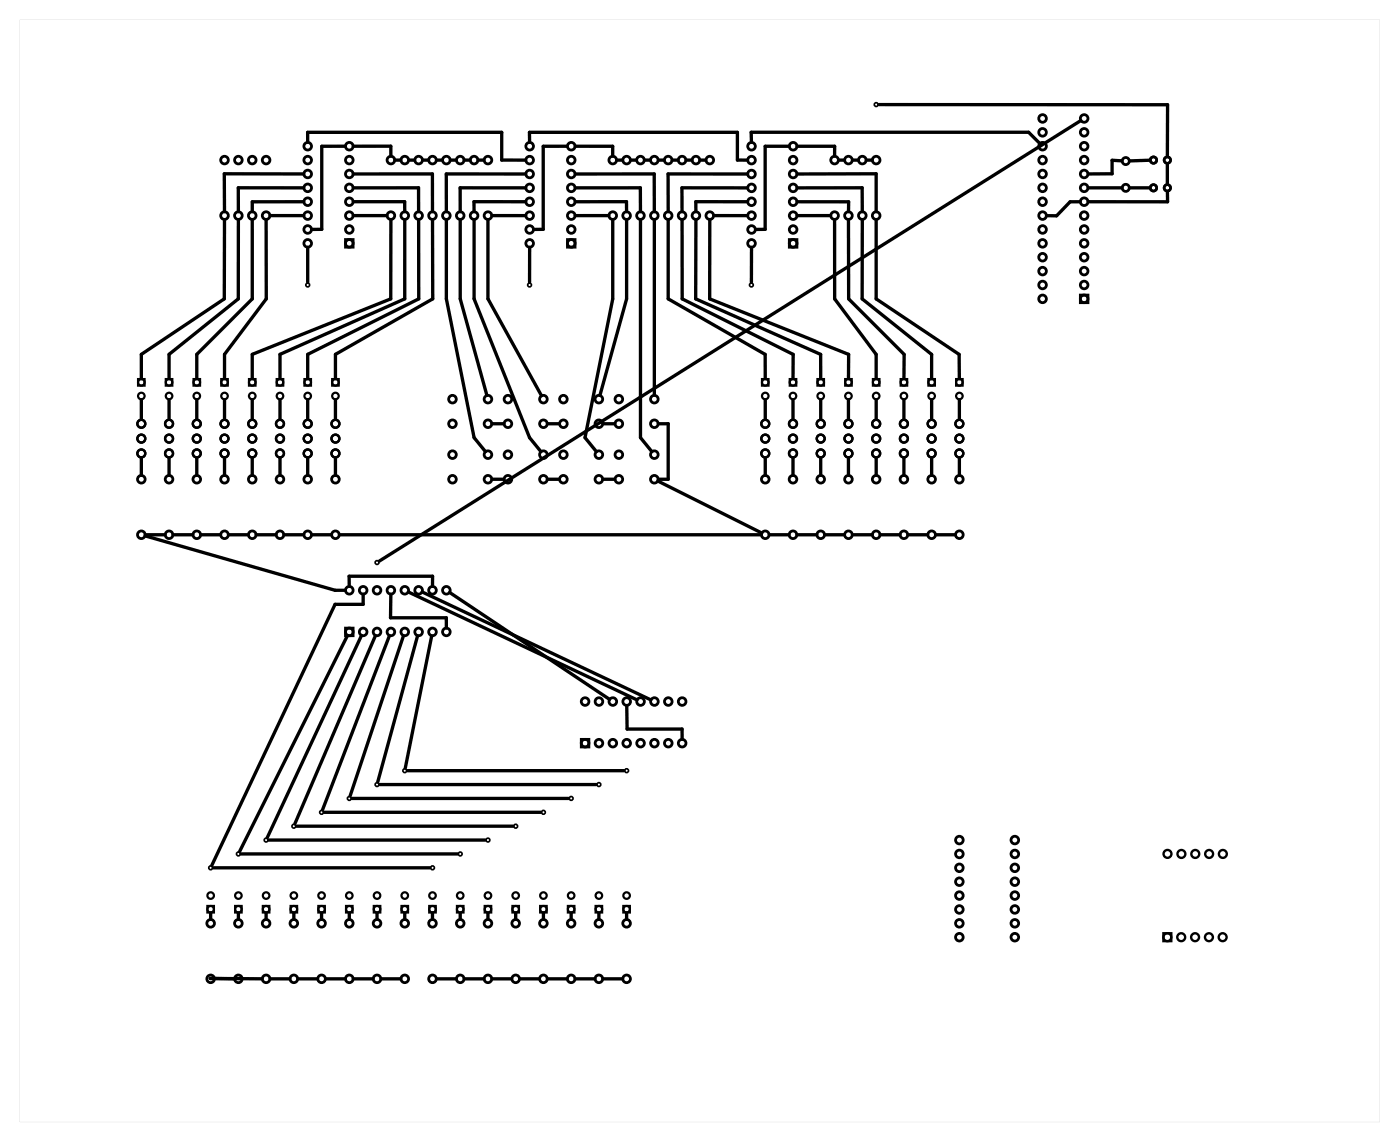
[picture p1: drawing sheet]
<svg xmlns="http://www.w3.org/2000/svg" width="256mm" height="209mm" viewBox="0 0 256 209" stroke-linecap="round" stroke-linejoin="round" font-family="sans-serif">
<path d="M3.6 3.6h249.2v201.8h-249.2zM3.6 3.6v201.8h249.2v-201.8z" fill="#000"/>
<g fill="none" stroke="#000" stroke-width=".51">
<path d="M63.3 43.8h1.4v1.4h-1.4zM104 43.8h1.3v1.4h-1.3zM144.6 43.9h1.4v1.3h-1.4zM197.9 54h1.4v1.4h-1.4zM63.3 115h1.4v1.4h-1.4zM106.5 135.3h1.4v1.4h-1.4z"/>
<circle cx="41.1" cy="29.3" r=".7"/>
<circle cx="41.1" cy="39.5" r=".7"/>
<circle cx="43.7" cy="29.3" r=".7"/>
<circle cx="43.7" cy="39.5" r=".7"/>
<circle cx="46.2" cy="29.3" r=".7"/>
<circle cx="46.2" cy="39.5" r=".7"/>
<circle cx="48.8" cy="29.3" r=".7"/>
<circle cx="48.8" cy="39.5" r=".7"/>
<circle cx="56.4" cy="34.4" r=".7"/>
<circle cx="56.4" cy="26.8" r=".7"/>
<circle cx="56.4" cy="36.9" r=".7"/>
<circle cx="56.4" cy="39.5" r=".7"/>
<circle cx="56.4" cy="29.3" r=".7"/>
<circle cx="56.4" cy="31.8" r=".7"/>
<circle cx="64" cy="39.5" r=".7"/>
<circle cx="64" cy="31.8" r=".7"/>
<circle cx="64" cy="36.9" r=".7"/>
<circle cx="64" cy="34.4" r=".7"/>
<circle cx="64" cy="29.3" r=".7"/>
<circle cx="64" cy="26.8" r=".7"/>
<circle cx="71.6" cy="29.3" r=".7"/>
<circle cx="71.6" cy="39.5" r=".7"/>
<circle cx="74.2" cy="29.3" r=".7"/>
<circle cx="74.2" cy="39.5" r=".7"/>
<circle cx="76.7" cy="29.3" r=".7"/>
<circle cx="76.7" cy="39.5" r=".7"/>
<circle cx="79.2" cy="29.3" r=".7"/>
<circle cx="79.2" cy="39.5" r=".7"/>
<circle cx="81.8" cy="29.3" r=".7"/>
<circle cx="81.8" cy="39.5" r=".7"/>
<circle cx="84.3" cy="29.3" r=".7"/>
<circle cx="84.3" cy="39.5" r=".7"/>
<circle cx="86.9" cy="29.3" r=".7"/>
<circle cx="86.9" cy="39.5" r=".7"/>
<circle cx="89.4" cy="29.3" r=".7"/>
<circle cx="89.4" cy="39.5" r=".7"/>
<circle cx="97" cy="26.8" r=".7"/>
<circle cx="97" cy="29.3" r=".7"/>
<circle cx="97" cy="31.8" r=".7"/>
<circle cx="97" cy="36.9" r=".7"/>
<circle cx="97" cy="34.4" r=".7"/>
<circle cx="97" cy="39.5" r=".7"/>
<circle cx="104.6" cy="36.9" r=".7"/>
<circle cx="104.6" cy="34.4" r=".7"/>
<circle cx="104.6" cy="26.8" r=".7"/>
<circle cx="104.6" cy="31.8" r=".7"/>
<circle cx="104.6" cy="29.3" r=".7"/>
<circle cx="104.6" cy="39.5" r=".7"/>
<circle cx="112.2" cy="29.3" r=".7"/>
<circle cx="112.2" cy="39.5" r=".7"/>
<circle cx="114.8" cy="29.3" r=".7"/>
<circle cx="114.8" cy="39.5" r=".7"/>
<circle cx="117.3" cy="29.3" r=".7"/>
<circle cx="117.3" cy="39.5" r=".7"/>
<circle cx="119.9" cy="29.3" r=".7"/>
<circle cx="119.9" cy="39.5" r=".7"/>
<circle cx="122.4" cy="29.3" r=".7"/>
<circle cx="122.4" cy="39.5" r=".7"/>
<circle cx="124.9" cy="29.3" r=".7"/>
<circle cx="124.9" cy="39.5" r=".7"/>
<circle cx="127.5" cy="29.3" r=".7"/>
<circle cx="127.5" cy="39.5" r=".7"/>
<circle cx="130" cy="29.3" r=".7"/>
<circle cx="130" cy="39.5" r=".7"/>
<circle cx="137.7" cy="26.8" r=".7"/>
<circle cx="137.7" cy="34.4" r=".7"/>
<circle cx="137.7" cy="39.5" r=".7"/>
<circle cx="137.7" cy="31.8" r=".7"/>
<circle cx="137.7" cy="29.3" r=".7"/>
<circle cx="137.7" cy="36.9" r=".7"/>
<circle cx="145.3" cy="39.5" r=".7"/>
<circle cx="145.3" cy="31.8" r=".7"/>
<circle cx="145.3" cy="29.3" r=".7"/>
<circle cx="145.3" cy="26.8" r=".7"/>
<circle cx="145.3" cy="36.9" r=".7"/>
<circle cx="145.3" cy="34.4" r=".7"/>
<circle cx="152.9" cy="29.3" r=".7"/>
<circle cx="152.9" cy="39.5" r=".7"/>
<circle cx="155.4" cy="29.3" r=".7"/>
<circle cx="155.4" cy="39.5" r=".7"/>
<circle cx="158" cy="29.3" r=".7"/>
<circle cx="158" cy="39.5" r=".7"/>
<circle cx="160.5" cy="29.3" r=".7"/>
<circle cx="160.5" cy="39.5" r=".7"/>
<circle cx="191" cy="24.2" r=".7"/>
<circle cx="191" cy="29.3" r=".7"/>
<circle cx="191" cy="26.8" r=".7"/>
<circle cx="191" cy="31.8" r=".7"/>
<circle cx="191" cy="21.7" r=".7"/>
<circle cx="191" cy="34.4" r=".7"/>
<circle cx="191" cy="36.9" r=".7"/>
<circle cx="191" cy="39.5" r=".7"/>
<circle cx="198.6" cy="31.8" r=".7"/>
<circle cx="198.6" cy="29.3" r=".7"/>
<circle cx="198.6" cy="26.8" r=".7"/>
<circle cx="198.6" cy="24.2" r=".7"/>
<circle cx="198.6" cy="21.7" r=".7"/>
<circle cx="198.6" cy="34.4" r=".7"/>
<circle cx="198.6" cy="39.5" r=".7"/>
<circle cx="198.6" cy="36.9" r=".7"/>
<circle cx="56.4" cy="44.5" r=".7"/>
<circle cx="56.4" cy="42" r=".7"/>
<circle cx="64" cy="44.5" r=".7"/>
<circle cx="64" cy="42" r=".7"/>
<circle cx="97" cy="44.5" r=".7"/>
<circle cx="97" cy="42" r=".7"/>
<circle cx="104.6" cy="44.5" r=".7"/>
<circle cx="104.6" cy="42" r=".7"/>
<circle cx="137.7" cy="44.5" r=".7"/>
<circle cx="137.7" cy="42" r=".7"/>
<circle cx="145.3" cy="44.5" r=".7"/>
<circle cx="145.3" cy="42" r=".7"/>
<circle cx="191" cy="54.7" r=".7"/>
<circle cx="191" cy="52.2" r=".7"/>
<circle cx="191" cy="44.5" r=".7"/>
<circle cx="191" cy="47.1" r=".7"/>
<circle cx="191" cy="42" r=".7"/>
<circle cx="191" cy="49.6" r=".7"/>
<circle cx="198.6" cy="54.7" r=".7"/>
<circle cx="198.6" cy="42" r=".7"/>
<circle cx="198.6" cy="49.6" r=".7"/>
<circle cx="198.6" cy="47.1" r=".7"/>
<circle cx="198.6" cy="52.2" r=".7"/>
<circle cx="198.6" cy="44.5" r=".7"/>
<circle cx="82.9" cy="77.6" r=".7"/>
<circle cx="82.9" cy="73.1" r=".7"/>
<circle cx="89.4" cy="77.6" r=".7"/>
<circle cx="89.4" cy="73.1" r=".7"/>
<circle cx="93" cy="77.6" r=".7"/>
<circle cx="93" cy="73.1" r=".7"/>
<circle cx="99.5" cy="77.6" r=".7"/>
<circle cx="99.5" cy="73.1" r=".7"/>
<circle cx="103.2" cy="77.6" r=".7"/>
<circle cx="103.2" cy="73.1" r=".7"/>
<circle cx="109.7" cy="77.6" r=".7"/>
<circle cx="109.7" cy="73.1" r=".7"/>
<circle cx="113.4" cy="77.6" r=".7"/>
<circle cx="113.4" cy="73.1" r=".7"/>
<circle cx="119.9" cy="77.6" r=".7"/>
<circle cx="119.9" cy="73.1" r=".7"/>
<circle cx="25.9" cy="87.7" r=".7"/>
<circle cx="25.9" cy="97.9" r=".7"/>
<circle cx="31" cy="87.7" r=".7"/>
<circle cx="31" cy="97.9" r=".7"/>
<circle cx="36.1" cy="87.7" r=".7"/>
<circle cx="36.1" cy="97.9" r=".7"/>
<circle cx="41.1" cy="87.7" r=".7"/>
<circle cx="41.1" cy="97.9" r=".7"/>
<circle cx="46.2" cy="87.7" r=".7"/>
<circle cx="46.2" cy="97.9" r=".7"/>
<circle cx="51.3" cy="87.7" r=".7"/>
<circle cx="51.3" cy="97.9" r=".7"/>
<circle cx="56.4" cy="87.7" r=".7"/>
<circle cx="56.4" cy="97.9" r=".7"/>
<circle cx="61.5" cy="87.7" r=".7"/>
<circle cx="61.5" cy="97.9" r=".7"/>
<circle cx="82.9" cy="87.7" r=".7"/>
<circle cx="82.9" cy="83.2" r=".7"/>
<circle cx="89.4" cy="87.7" r=".7"/>
<circle cx="89.4" cy="83.2" r=".7"/>
<circle cx="93" cy="87.7" r=".7"/>
<circle cx="93" cy="83.2" r=".7"/>
<circle cx="99.5" cy="87.7" r=".7"/>
<circle cx="99.5" cy="83.2" r=".7"/>
<circle cx="103.2" cy="87.7" r=".7"/>
<circle cx="103.2" cy="83.2" r=".7"/>
<circle cx="109.7" cy="87.7" r=".7"/>
<circle cx="109.7" cy="83.2" r=".7"/>
<circle cx="113.4" cy="87.7" r=".7"/>
<circle cx="113.4" cy="83.2" r=".7"/>
<circle cx="119.9" cy="87.7" r=".7"/>
<circle cx="119.9" cy="83.2" r=".7"/>
<circle cx="140.2" cy="87.7" r=".7"/>
<circle cx="140.2" cy="97.9" r=".7"/>
<circle cx="145.3" cy="87.7" r=".7"/>
<circle cx="145.3" cy="97.9" r=".7"/>
<circle cx="150.3" cy="87.7" r=".7"/>
<circle cx="150.3" cy="97.9" r=".7"/>
<circle cx="155.4" cy="87.7" r=".7"/>
<circle cx="155.4" cy="97.9" r=".7"/>
<circle cx="160.5" cy="87.7" r=".7"/>
<circle cx="160.5" cy="97.9" r=".7"/>
<circle cx="165.6" cy="87.7" r=".7"/>
<circle cx="165.6" cy="97.9" r=".7"/>
<circle cx="170.7" cy="87.7" r=".7"/>
<circle cx="170.7" cy="97.9" r=".7"/>
<circle cx="175.7" cy="87.7" r=".7"/>
<circle cx="175.7" cy="97.9" r=".7"/>
<circle cx="64" cy="108" r=".7"/>
<circle cx="64" cy="115.7" r=".7"/>
<circle cx="66.5" cy="108" r=".7"/>
<circle cx="66.5" cy="115.7" r=".7"/>
<circle cx="69.1" cy="108" r=".7"/>
<circle cx="69.1" cy="115.7" r=".7"/>
<circle cx="71.6" cy="108" r=".7"/>
<circle cx="71.6" cy="115.7" r=".7"/>
<circle cx="74.2" cy="108" r=".7"/>
<circle cx="74.2" cy="115.7" r=".7"/>
<circle cx="76.7" cy="108" r=".7"/>
<circle cx="76.7" cy="115.7" r=".7"/>
<circle cx="79.2" cy="108" r=".7"/>
<circle cx="79.2" cy="115.7" r=".7"/>
<circle cx="81.8" cy="108" r=".7"/>
<circle cx="81.8" cy="115.7" r=".7"/>
<circle cx="107.2" cy="128.4" r=".7"/>
<circle cx="107.2" cy="136" r=".7"/>
<circle cx="109.7" cy="128.4" r=".7"/>
<circle cx="109.7" cy="136" r=".7"/>
<circle cx="112.3" cy="128.4" r=".7"/>
<circle cx="112.3" cy="136" r=".7"/>
<circle cx="114.8" cy="128.4" r=".7"/>
<circle cx="114.8" cy="136" r=".7"/>
<circle cx="117.3" cy="128.4" r=".7"/>
<circle cx="117.3" cy="136" r=".7"/>
<circle cx="119.9" cy="128.4" r=".7"/>
<circle cx="119.9" cy="136" r=".7"/>
<circle cx="122.4" cy="128.4" r=".7"/>
<circle cx="122.4" cy="136" r=".7"/>
<circle cx="125" cy="128.4" r=".7"/>
<circle cx="125" cy="136" r=".7"/>
<circle cx="175.7" cy="158.8" r=".7"/>
<circle cx="175.7" cy="156.3" r=".7"/>
<circle cx="175.7" cy="153.8" r=".7"/>
<circle cx="185.9" cy="156.3" r=".7"/>
<circle cx="185.9" cy="158.8" r=".7"/>
<circle cx="185.9" cy="153.8" r=".7"/>
<circle cx="38.6" cy="169" r=".7"/>
<circle cx="38.6" cy="179.2" r=".7"/>
<circle cx="43.7" cy="169" r=".7"/>
<circle cx="43.7" cy="179.2" r=".7"/>
<circle cx="48.8" cy="169" r=".7"/>
<circle cx="48.8" cy="179.2" r=".7"/>
<circle cx="53.8" cy="169" r=".7"/>
<circle cx="53.8" cy="179.2" r=".7"/>
<circle cx="58.9" cy="169" r=".7"/>
<circle cx="58.9" cy="179.2" r=".7"/>
<circle cx="64" cy="169" r=".7"/>
<circle cx="64" cy="179.2" r=".7"/>
<circle cx="69.1" cy="169" r=".7"/>
<circle cx="69.1" cy="179.2" r=".7"/>
<circle cx="74.2" cy="169" r=".7"/>
<circle cx="74.2" cy="179.2" r=".7"/>
<circle cx="79.2" cy="169" r=".7"/>
<circle cx="79.2" cy="179.2" r=".7"/>
<circle cx="84.3" cy="169" r=".7"/>
<circle cx="84.3" cy="179.2" r=".7"/>
<circle cx="89.4" cy="169" r=".7"/>
<circle cx="89.4" cy="179.2" r=".7"/>
<circle cx="94.5" cy="169" r=".7"/>
<circle cx="94.5" cy="179.2" r=".7"/>
<circle cx="99.5" cy="169" r=".7"/>
<circle cx="99.5" cy="179.2" r=".7"/>
<circle cx="104.6" cy="169" r=".7"/>
<circle cx="104.6" cy="179.2" r=".7"/>
<circle cx="109.7" cy="169" r=".7"/>
<circle cx="109.7" cy="179.2" r=".7"/>
<circle cx="114.8" cy="169" r=".7"/>
<circle cx="114.8" cy="179.2" r=".7"/>
<circle cx="175.7" cy="166.5" r=".7"/>
<circle cx="175.7" cy="163.9" r=".7"/>
<circle cx="175.7" cy="171.5" r=".7"/>
<circle cx="175.7" cy="161.4" r=".7"/>
<circle cx="175.7" cy="169" r=".7"/>
<circle cx="185.9" cy="161.4" r=".7"/>
<circle cx="185.9" cy="166.5" r=".7"/>
<circle cx="185.9" cy="163.9" r=".7"/>
<circle cx="185.9" cy="169" r=".7"/>
<circle cx="185.9" cy="171.5" r=".7"/>
</g>
<g fill="none" stroke="#000" stroke-width=".5">
<circle cx="206.2" cy="29.5" r=".65"/>
<circle cx="206.2" cy="34.4" r=".65"/>
</g>
<g fill="none" stroke="#000" stroke-width=".48">
<circle cx="211.3" cy="29.3" r=".59"/>
<circle cx="211.3" cy="34.4" r=".59"/>
<circle cx="213.8" cy="29.3" r=".59"/>
<circle cx="213.8" cy="34.4" r=".59"/>
</g>
<g fill="none" stroke="#000" stroke-width=".43">
<path d="M213.1 170.8h1.5v1.5h-1.5z"/>
<circle cx="25.9" cy="77.6" r=".72"/>
<circle cx="31" cy="77.6" r=".72"/>
<circle cx="36" cy="77.6" r=".72"/>
<circle cx="41.1" cy="77.6" r=".72"/>
<circle cx="46.2" cy="77.6" r=".72"/>
<circle cx="51.3" cy="77.6" r=".72"/>
<circle cx="56.4" cy="77.6" r=".72"/>
<circle cx="61.4" cy="77.6" r=".72"/>
<circle cx="140.2" cy="77.6" r=".72"/>
<circle cx="145.3" cy="77.6" r=".72"/>
<circle cx="150.3" cy="77.6" r=".72"/>
<circle cx="155.4" cy="77.6" r=".72"/>
<circle cx="160.5" cy="77.6" r=".72"/>
<circle cx="165.6" cy="77.6" r=".72"/>
<circle cx="170.7" cy="77.6" r=".72"/>
<circle cx="175.7" cy="77.6" r=".72"/>
<circle cx="25.9" cy="80.3" r=".72"/>
<circle cx="25.9" cy="83" r=".72"/>
<circle cx="31" cy="80.3" r=".72"/>
<circle cx="31" cy="83" r=".72"/>
<circle cx="36" cy="80.3" r=".72"/>
<circle cx="36" cy="83" r=".72"/>
<circle cx="41.1" cy="80.3" r=".72"/>
<circle cx="41.1" cy="83" r=".72"/>
<circle cx="46.2" cy="80.3" r=".72"/>
<circle cx="46.2" cy="83" r=".72"/>
<circle cx="51.3" cy="80.3" r=".72"/>
<circle cx="51.3" cy="83" r=".72"/>
<circle cx="56.4" cy="80.3" r=".72"/>
<circle cx="56.4" cy="83" r=".72"/>
<circle cx="61.4" cy="80.3" r=".72"/>
<circle cx="61.4" cy="83" r=".72"/>
<circle cx="140.2" cy="80.3" r=".72"/>
<circle cx="140.2" cy="83" r=".72"/>
<circle cx="145.3" cy="80.3" r=".72"/>
<circle cx="145.3" cy="83" r=".72"/>
<circle cx="150.3" cy="80.3" r=".72"/>
<circle cx="150.3" cy="83" r=".72"/>
<circle cx="155.4" cy="80.3" r=".72"/>
<circle cx="155.4" cy="83" r=".72"/>
<circle cx="160.5" cy="80.3" r=".72"/>
<circle cx="160.5" cy="83" r=".72"/>
<circle cx="165.6" cy="80.3" r=".72"/>
<circle cx="165.6" cy="83" r=".72"/>
<circle cx="170.7" cy="80.3" r=".72"/>
<circle cx="170.7" cy="83" r=".72"/>
<circle cx="175.7" cy="80.3" r=".72"/>
<circle cx="175.7" cy="83" r=".72"/>
<circle cx="213.9" cy="156.3" r=".72"/>
<circle cx="216.4" cy="156.3" r=".72"/>
<circle cx="219" cy="156.3" r=".72"/>
<circle cx="221.5" cy="156.3" r=".72"/>
<circle cx="224" cy="156.3" r=".72"/>
<circle cx="213.8" cy="171.5" r=".72"/>
<circle cx="216.4" cy="171.5" r=".72"/>
<circle cx="218.9" cy="171.5" r=".72"/>
<circle cx="221.5" cy="171.5" r=".72"/>
<circle cx="224" cy="171.5" r=".72"/>
</g>
<g fill="none" stroke="#000" stroke-width=".4">
<path d="M25.3 69.4h1.2v1.2h-1.2zM30.4 69.4h1.2v1.2h-1.2zM35.5 69.4h1.2v1.2h-1.2zM40.5 69.4h1.2v1.2h-1.2zM45.6 69.4h1.2v1.2h-1.2zM50.7 69.4h1.2v1.2h-1.2zM55.8 69.4h1.2v1.2h-1.2zM60.8 69.4h1.2v1.2h-1.2zM139.6 69.4h1.2v1.2h-1.2zM144.7 69.4h1.2v1.2h-1.2zM149.7 69.4h1.2v1.2h-1.2zM154.8 69.4h1.2v1.2h-1.2z"/>
<path d="M159.9 69.4h1.2v1.2h-1.2zM165 69.4h1.2v1.2h-1.2zM170.1 69.4h1.2v1.2h-1.2zM175.1 69.4h1.2v1.2h-1.2zM38 165.8h1.2v1.2h-1.2zM43.1 165.8h1.2v1.2h-1.2zM48.2 165.8h1.2v1.2h-1.2zM53.2 165.8h1.2v1.2h-1.2zM58.3 165.8h1.2v1.2h-1.2zM63.4 165.8h1.2v1.2h-1.2zM68.5 165.8h1.2v1.2h-1.2zM73.5 165.8h1.2v1.2h-1.2z"/>
<path d="M78.6 165.8h1.2v1.2h-1.2zM83.7 165.8h1.2v1.2h-1.2zM88.8 165.8h1.2v1.2h-1.2zM93.9 165.8h1.2v1.2h-1.2zM98.9 165.8h1.2v1.2h-1.2zM104 165.8h1.2v1.2h-1.2zM109.1 165.8h1.2v1.2h-1.2zM114.2 165.8h1.2v1.2h-1.2z"/>
<circle cx="25.9" cy="72.5" r=".6"/>
<circle cx="25.9" cy="70" r=".6"/>
<circle cx="31" cy="72.5" r=".6"/>
<circle cx="31" cy="70" r=".6"/>
<circle cx="36.1" cy="72.5" r=".6"/>
<circle cx="36.1" cy="70" r=".6"/>
<circle cx="41.1" cy="72.5" r=".6"/>
<circle cx="41.1" cy="70" r=".6"/>
<circle cx="46.2" cy="72.5" r=".6"/>
<circle cx="46.2" cy="70" r=".6"/>
<circle cx="51.3" cy="72.5" r=".6"/>
<circle cx="51.3" cy="70" r=".6"/>
<circle cx="56.4" cy="72.5" r=".6"/>
<circle cx="56.4" cy="70" r=".6"/>
<circle cx="61.4" cy="72.5" r=".6"/>
<circle cx="61.4" cy="70" r=".6"/>
<circle cx="140.2" cy="72.5" r=".6"/>
<circle cx="140.2" cy="70" r=".6"/>
<circle cx="145.3" cy="72.5" r=".6"/>
<circle cx="145.3" cy="70" r=".6"/>
<circle cx="150.3" cy="72.5" r=".6"/>
<circle cx="150.3" cy="70" r=".6"/>
<circle cx="155.4" cy="72.5" r=".6"/>
<circle cx="155.4" cy="70" r=".6"/>
<circle cx="160.5" cy="72.5" r=".6"/>
<circle cx="160.5" cy="70" r=".6"/>
<circle cx="165.6" cy="72.5" r=".6"/>
<circle cx="165.6" cy="70" r=".6"/>
<circle cx="170.7" cy="72.5" r=".6"/>
<circle cx="170.7" cy="70" r=".6"/>
<circle cx="175.7" cy="72.5" r=".6"/>
<circle cx="175.7" cy="70" r=".6"/>
<circle cx="38.6" cy="166.4" r=".6"/>
<circle cx="38.6" cy="163.9" r=".6"/>
<circle cx="43.7" cy="166.4" r=".6"/>
<circle cx="43.7" cy="163.9" r=".6"/>
<circle cx="48.8" cy="166.4" r=".6"/>
<circle cx="48.8" cy="163.9" r=".6"/>
<circle cx="53.8" cy="166.4" r=".6"/>
<circle cx="53.8" cy="163.9" r=".6"/>
<circle cx="58.9" cy="166.4" r=".6"/>
<circle cx="58.9" cy="163.9" r=".6"/>
<circle cx="64" cy="166.4" r=".6"/>
<circle cx="64" cy="163.9" r=".6"/>
<circle cx="69.1" cy="166.4" r=".6"/>
<circle cx="69.1" cy="163.9" r=".6"/>
<circle cx="74.1" cy="166.4" r=".6"/>
<circle cx="74.1" cy="163.9" r=".6"/>
<circle cx="79.2" cy="166.4" r=".6"/>
<circle cx="79.2" cy="163.9" r=".6"/>
<circle cx="84.3" cy="166.4" r=".6"/>
<circle cx="84.3" cy="163.9" r=".6"/>
<circle cx="89.4" cy="166.4" r=".6"/>
<circle cx="89.4" cy="163.9" r=".6"/>
<circle cx="94.5" cy="166.4" r=".6"/>
<circle cx="94.5" cy="163.9" r=".6"/>
<circle cx="99.5" cy="166.4" r=".6"/>
<circle cx="99.5" cy="163.9" r=".6"/>
<circle cx="104.6" cy="166.4" r=".6"/>
<circle cx="104.6" cy="163.9" r=".6"/>
<circle cx="109.7" cy="166.4" r=".6"/>
<circle cx="109.7" cy="163.9" r=".6"/>
<circle cx="114.8" cy="166.4" r=".6"/>
<circle cx="114.8" cy="163.9" r=".6"/>
</g>
<g fill="none" stroke="#000" stroke-width=".3">
<circle cx="160.5" cy="19.1" r=".35"/>
<circle cx="56.4" cy="52.2" r=".35"/>
<circle cx="97" cy="52.2" r=".35"/>
<circle cx="137.6" cy="52.2" r=".35"/>
<circle cx="69.1" cy="103" r=".35"/>
<circle cx="38.6" cy="158.8" r=".35"/>
<circle cx="43.7" cy="156.3" r=".35"/>
<circle cx="48.7" cy="153.8" r=".35"/>
<circle cx="53.8" cy="151.2" r=".35"/>
<circle cx="58.9" cy="148.7" r=".35"/>
<circle cx="64" cy="146.1" r=".35"/>
<circle cx="69.1" cy="143.6" r=".35"/>
<circle cx="74.1" cy="141.1" r=".35"/>
<circle cx="79.2" cy="158.8" r=".35"/>
<circle cx="84.3" cy="156.3" r=".35"/>
<circle cx="89.4" cy="153.8" r=".35"/>
<circle cx="94.5" cy="151.2" r=".35"/>
<circle cx="99.5" cy="148.7" r=".35"/>
<circle cx="104.6" cy="146.1" r=".35"/>
<circle cx="109.7" cy="143.6" r=".35"/>
<circle cx="114.8" cy="141.1" r=".35"/>
</g>
<g fill="none" stroke="#000" stroke-width=".61">
<path d="M161 19.1l52.9 .1v9.5M49.5 39.5h6.1M55.6 36.9h-9.4v1.8M55.6 34.4h-11.9v4.3M55.6 31.8h-14.5v6.9M56.4 26v-1.8h35.5v5.1h4.4M63.3 26.8h-4.4v15.2h-1.8M64.7 36.9h9.4v1.8M64.7 31.8h14.5v6.9M64.7 39.5h6.2M64.7 34.4h12v4.3M64.7 26.8h6.9v1.8"/>
<path d="M72.3 29.3h1.1M74.9 29.3h1.1M77.4 29.3h1.1M80 29.3h1M82.5 29.3h1.1M85 29.3h1.1M87.6 29.3h1.1M90.1 39.5h6.2M96.3 36.9h-9.5v1.8M96.3 34.4h-12v4.3M96.3 31.8h-14.5v6.9M97 26v-1.8h38.1v5.1h1.8"/>
<path d="M103.9 26.8h-4.4v15.2h-1.7M105.4 36.9h9.4v1.8M105.4 31.8h14.4l.1 6.9M105.4 26.8h6.8v1.8M105.4 34.4h11.9v4.3M111.5 39.5h-6.1M113 29.3h1.1M115.5 29.3h1.1M118.1 29.3h1M120.6 29.3h1.1M123.1 29.3h1.1M125.7 29.3h1.1"/>
<path d="M128.2 29.3h1.1M130.8 39.5h6.1M136.9 36.9h-9.4v1.8M136.9 34.4h-12v4.3M136.9 31.8h-14.5v6.9M137.7 26l-.1-1.8h50.8l2.1 2M144.6 26.8h-4.4v15.2h-1.8M146 36.9h9.5l-.1 1.8M146 34.4h11.9l.1 4.3M146 31.8h14.5v6.9M146 26.8h6.9v1.8M152.2 39.5h-6.2"/>
<path d="M153.6 29.3h1.1M156.2 29.3h1M158.7 29.3h1.1M197.9 36.9h-1.9l-2.4 2.6h-1.9M198 22.1l-128.5 80.6M199.3 34.4h6.2M205.5 29.4l-1.8-.1v2.5h-4.4M206.9 34.4h3.8M210.7 29.3l-3.8 .2M213.8 29.9v3.9M213.9 35v1.9h-14.6M41.1 40.2v14.5l-15.2 10.2v4.4"/>
<path d="M43.7 40.2v14.5l-12.7 10.2v4.4M46.2 40.2v14.5l-10.1 10.2v4.4M48.8 40.2v14.5l-7.7 10.2v4.4M56.4 45.3v6.4M71.6 40.2v14.5l-25.4 10.2v4.4M74.1 40.2v14.5l-22.8 10.2v4.4M76.7 40.2v14.5l-20.3 10.2v4.4M79.2 40.2l.1 14.5-17.8 10.2-.1 4.4M81.8 40.2v14.5l5 25.4 2.1 2.6M84.3 40.2v14.5l4.9 17.7M86.8 40.2v14.5l10.2 25.4 2.1 2.6M89.4 40.2v14.5l9.8 17.7"/>
<path d="M97 45.3v6.4M112.2 40.2v14.5l-5 25.4 2.1 2.6M114.8 40.2v14.5l-4.9 17.7M117.3 40.2v39.9l2.1 2.6M119.9 40.2v32.1M122.4 40.2v14.5l17.8 10.2v4.4M125 40.2v14.5l20.3 10.2v4.4M127.5 40.2l-.1 14.5 22.9 10.2v4.4M130 40.2v14.5l25.5 10.2-.1 4.4M137.7 45.3v6.4M152.9 40.2v14.5l7.6 10.2v4.4M155.4 40.2l.1 14.5 10.1 10.2v4.4"/>
<path d="M158 40.2l-.1 14.5 12.8 10.2v4.4M160.5 40.2v14.5l15.2 10.2v4.4M25.9 73.2v3.6M31 73.2v3.6M36.1 73.2v3.6M41.1 73.2v3.6M46.2 73.2v3.6M51.3 73.2v3.6M56.4 73.2v3.6M61.4 73.2v3.6M90.1 77.6h2.2M100.3 77.6h2.2"/>
<path d="M110.4 77.6h2.2M120.6 77.6h1.8v10.1h-1.8M140.2 73.2v3.6M145.3 73.2v3.6M150.3 73.2v3.6M155.4 73.2v3.6M160.5 73.2v3.6M165.6 73.2v3.6M170.7 73.2v3.6M175.7 73.2v3.6M25.9 83.8v3.2M26.6 98.1l34.8 9.9h1.9"/>
<path d="M26.6 97.9h3.6M31 83.8v3.2M31.7 97.9h3.6M36.1 83.8v3.2M36.8 97.9h3.6M41.1 83.8v3.2M41.9 97.9h3.6M46.2 83.8v3.2M46.9 97.9h3.7M51.3 83.8v3.2M52 97.9h3.6M56.4 83.8v3.2"/>
<path d="M57.1 97.9h3.6M61.5 83.8v3.2M62.2 97.9h77.3M90.1 87.7h2.2M100.3 87.7h2.2M110.4 87.7h2.2M120.5 88l19 9.6M140.2 83.8v3.2M140.9 97.9h3.6M145.3 83.8v3.2M146 97.9h3.6M150.3 83.8v3.2"/>
<path d="M151.1 97.9h3.6M155.4 83.8v3.2M156.2 97.9h3.6M160.5 83.8v3.2M161.2 97.9h3.7M165.6 83.8v3.2M166.3 97.9h3.6M170.7 83.8v3.2M171.4 97.9h3.6M175.7 83.8v3.2M63.7 116.3l-19.8 39.6M66.2 116.3l-17.2 37"/>
<path d="M66.5 108.8v1.8h-5.1l-22.6 47.8M68.8 116.3l-14.8 34.5M71.3 116.3l-12.2 31.9M71.6 108.8l-.1 4.3h10.3v1.8M73.9 116.4l-9.8 29.3M74.8 108.4l41.9 19.7M76.5 116.4l-7.3 26.7M77.3 108.4l41.9 19.7M79.1 116.4l-4.9 24.2M79.2 107.3v-1.8h-15.2v1.8M82.4 108.4l29.3 19.6M114.8 129.1l.1 4.3h10l.1 1.9"/>
<path d="M39.1 158.8h39.6M44.2 156.3h39.6M49.2 153.8h39.7M54.3 151.2h39.7M59.4 148.7h39.7M64.5 146.1h39.6M69.6 143.6h39.6M74.6 141.1h39.7M38.6 167.1v1.2M42.9 179.2l-4.4-.1 9.5 .1M43.7 167.1v1.2M48.8 167.1v1.2"/>
<path d="M49.5 179.2h3.6M53.8 167.1v1.2M54.6 179.2h3.6M58.9 167.1v1.2M59.6 179.2h3.7M64 167.1v1.2M64.7 179.2h3.6M69.1 167.1v1.2M69.8 179.2h3.6M74.1 167.1v1.2M79.2 167.1v1.2M80 179.2h3.6"/>
<path d="M84.3 167.1v1.2M85 179.2h3.7M89.4 167.1v1.2M90.1 179.2h3.6M94.5 167.1v1.2M95.2 179.2h3.6M99.5 167.1v1.2M100.3 179.2h3.6M104.6 167.1v1.2M105.4 179.2h3.6M109.7 167.1v1.2M110.4 179.2h3.7"/>
<path d="M114.8 167.1v1.2"/>
</g>
</svg>
